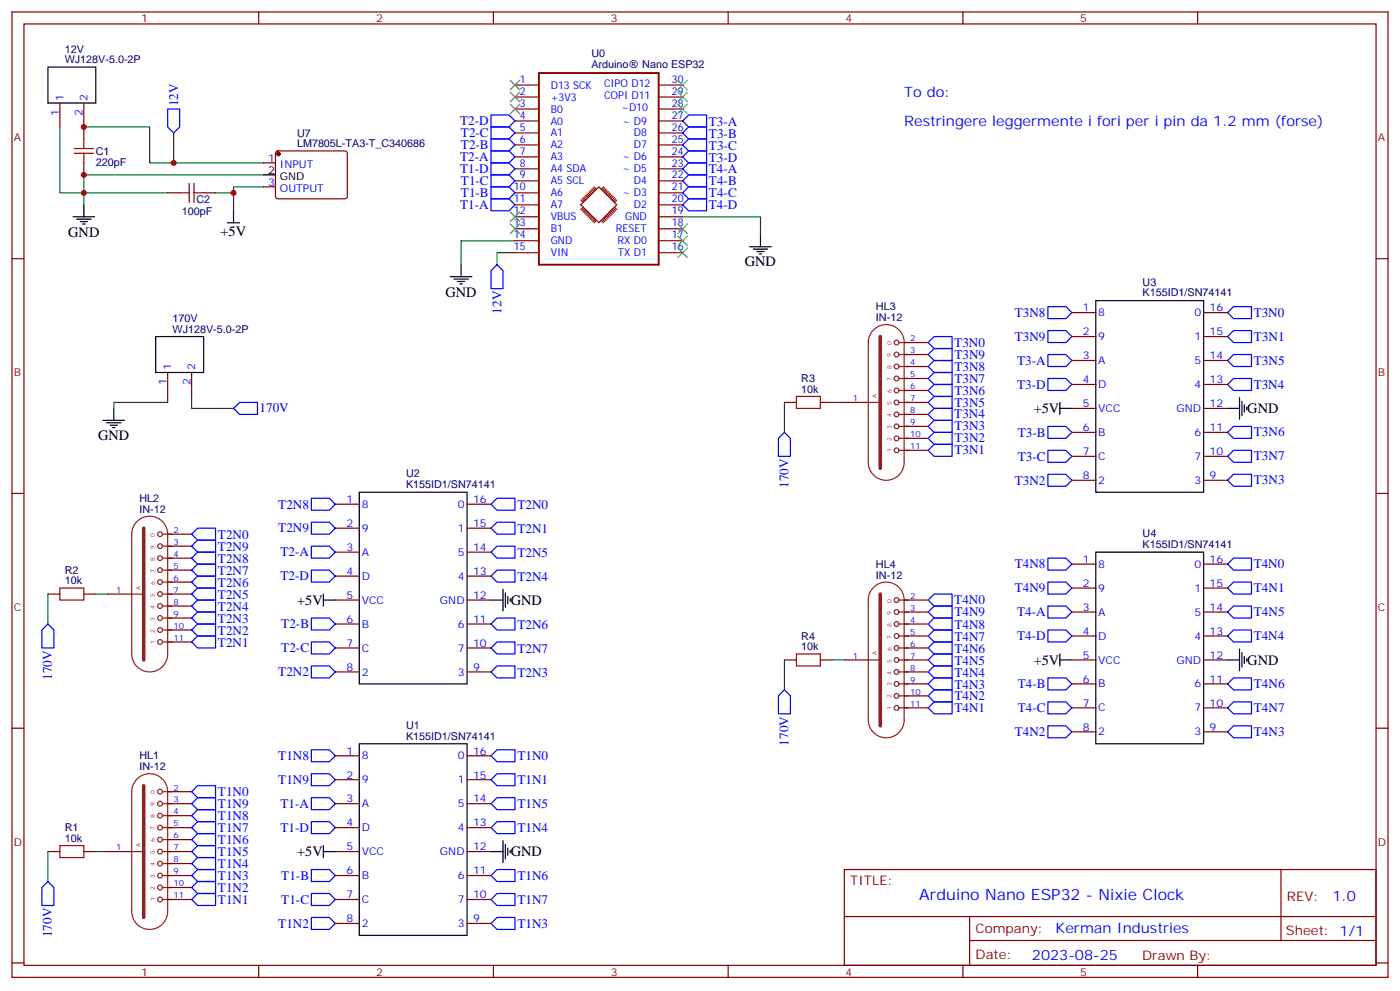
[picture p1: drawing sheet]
<svg xmlns="http://www.w3.org/2000/svg" width="412mm" height="292mm" viewBox="0 0 412 292" stroke-linecap="round" stroke-linejoin="round" font-family="sans-serif">
<defs><g id="words">
<text font-size="4.6" fill="#00f" x="270.8" y="265.1">Arduino Nano ESP32 - Nixie Clock</text>
<g font-size="4.2" fill="#00f">
<text x="266.3" y="28.6">To do:</text>
<text x="266.3" y="37">Restringere leggermente i fori per i pin da 1.2 mm (forse)</text>
<text x="392.5" y="265.4">1.0</text>
<text x="310.9" y="274.9">Kerman Industries</text>
<text x="304" y="282.7">2023-08-25</text>
</g>
<g font-size="4.2">
<text x="20.1" y="69.9">GND</text>
<text x="65" y="69.5">+5V</text>
<text x="219.4" y="78.3">GND</text>
<text x="131.2" y="87.6">GND</text>
<text x="304.5" y="121.7">+5V</text>
<text x="367.4" y="121.7">GND</text>
<text x="28.9" y="129.5">GND</text>
<text x="87.5" y="178.2">+5V</text>
<text x="150.5" y="178.2">GND</text>
<text x="304.5" y="195.8">+5V</text>
<text x="367.4" y="195.8">GND</text>
<text x="87.5" y="252.2">+5V</text>
<text x="150.5" y="252.3">GND</text>
</g>
<g font-size="3.9" fill="#00f">
<text x="52.5" y="31.3" transform="rotate(-90 52.5 31.3)">12V</text>
<text x="135.6" y="36.9">T2-D</text>
<text x="135.8" y="40.4">T2-C</text>
<text x="208.8" y="37">T3-A</text>
<text x="208.8" y="40.5">T3-B</text>
<text x="135.6" y="47.5">T2-A</text>
<text x="135.8" y="43.9">T2-B</text>
<text x="208.8" y="47.6">T3-D</text>
<text x="208.8" y="44">T3-C</text>
<text x="135.6" y="51">T1-D</text>
<text x="208.8" y="51.1">T4-A</text>
<text x="135.8" y="58">T1-B</text>
<text x="135.8" y="54.5">T1-C</text>
<text x="208.8" y="54.6">T4-B</text>
<text x="208.8" y="58.2">T4-C</text>
<text x="135.6" y="61.6">T1-A</text>
<text x="208.8" y="61.7">T4-D</text>
<text x="147.7" y="92.4" transform="rotate(-90 147.7 92.4)">12V</text>
<text x="298.9" y="93.3">T3N8</text>
<text x="369.3" y="93.3">T3N0</text>
<text x="298.9" y="100.4">T3N9</text>
<text x="369.4" y="100.3">T3N1</text>
<text x="281.1" y="102.1">T3N0</text>
<text x="281.2" y="105.6">T3N9</text>
<text x="299.6" y="107.5">T3-A</text>
<text x="369.4" y="107.4">T3N5</text>
<text x="281.2" y="112.7">T3N7</text>
<text x="281.2" y="109.1">T3N8</text>
<text x="281.2" y="119.7">T3N5</text>
<text x="281.2" y="116.2">T3N6</text>
<text x="299.6" y="114.5">T3-D</text>
<text x="369.3" y="114.4">T3N4</text>
<text x="76.4" y="121.5">170V</text>
<text x="281.1" y="123.3">T3N4</text>
<text x="281.2" y="130.3">T3N2</text>
<text x="281.2" y="126.8">T3N3</text>
<text x="299.8" y="128.6">T3-B</text>
<text x="369.4" y="128.6">T3N6</text>
<text x="281.2" y="133.8">T3N1</text>
<text x="299.8" y="135.7">T3-C</text>
<text x="369.4" y="135.6">T3N7</text>
<text x="232.2" y="143.8" transform="rotate(-90 232.2 143.8)">170V</text>
<text x="298.9" y="142.7">T3N2</text>
<text x="369.4" y="142.7">T3N3</text>
<text x="82" y="149.8">T2N8</text>
<text x="152.4" y="149.9">T2N0</text>
<text x="64.2" y="158.7">T2N0</text>
<text x="82" y="156.8">T2N9</text>
<text x="152.4" y="156.9">T2N1</text>
<text x="64.2" y="162.2">T2N9</text>
<text x="64.2" y="165.8">T2N8</text>
<text x="82.6" y="163.9">T2-A</text>
<text x="152.4" y="164">T2N5</text>
<text x="298.9" y="167.4">T4N8</text>
<text x="369.3" y="167.4">T4N0</text>
<text x="64.2" y="169.3">T2N7</text>
<text x="64.2" y="172.8">T2N6</text>
<text x="82.6" y="170.9">T2-D</text>
<text x="152.4" y="171">T2N4</text>
<text x="64.2" y="176.3">T2N5</text>
<text x="64.2" y="179.9">T2N4</text>
<text x="281.1" y="177.9">T4N0</text>
<text x="298.9" y="174.5">T4N9</text>
<text x="369.4" y="174.4">T4N1</text>
<text x="64.2" y="183.4">T2N3</text>
<text x="82.9" y="185.1">T2-B</text>
<text x="152.4" y="185.2">T2N6</text>
<text x="281.2" y="185.2">T4N8</text>
<text x="281.2" y="181.5">T4N9</text>
<text x="299.6" y="181.5">T4-A</text>
<text x="369.4" y="181.5">T4N5</text>
<text x="64.2" y="186.9">T2N2</text>
<text x="64.2" y="190.4">T2N1</text>
<text x="281.2" y="188.7">T4N7</text>
<text x="299.6" y="188.6">T4-D</text>
<text x="369.3" y="188.5">T4N4</text>
<text x="82.9" y="192.1">T2-C</text>
<text x="152.4" y="192.2">T2N7</text>
<text x="281.2" y="195.7">T4N5</text>
<text x="281.2" y="192.2">T4N6</text>
<text x="15.3" y="200.2" transform="rotate(-90 15.3 200.2)">170V</text>
<text x="82" y="199.2">T2N2</text>
<text x="152.4" y="199.3">T2N3</text>
<text x="281.2" y="202.8">T4N3</text>
<text x="281.2" y="199.3">T4N4</text>
<text x="299.8" y="202.7">T4-B</text>
<text x="369.4" y="202.6">T4N6</text>
<text x="281.2" y="209.8">T4N1</text>
<text x="281.2" y="206.3">T4N2</text>
<text x="299.8" y="209.8">T4-C</text>
<text x="369.4" y="209.7">T4N7</text>
<text x="232.2" y="219.6" transform="rotate(-90 232.2 219.6)">170V</text>
<text x="298.9" y="216.8">T4N2</text>
<text x="369.4" y="216.7">T4N3</text>
<text x="82" y="223.9">T1N8</text>
<text x="152.4" y="223.9">T1N0</text>
<text x="82" y="230.9">T1N9</text>
<text x="152.4" y="230.9">T1N1</text>
<text x="64.2" y="234.4">T1N0</text>
<text x="64.2" y="238">T1N9</text>
<text x="82.6" y="238">T1-A</text>
<text x="152.4" y="238">T1N5</text>
<text x="64.2" y="241.5">T1N8</text>
<text x="64.2" y="245">T1N7</text>
<text x="82.6" y="245">T1-D</text>
<text x="152.4" y="245">T1N4</text>
<text x="64.2" y="248.5">T1N6</text>
<text x="64.2" y="252.1">T1N5</text>
<text x="64.2" y="255.6">T1N4</text>
<text x="64.2" y="259.1">T1N3</text>
<text x="64.2" y="262.7">T1N2</text>
<text x="82.9" y="259.2">T1-B</text>
<text x="152.4" y="259.1">T1N6</text>
<text x="64.2" y="266.2">T1N1</text>
<text x="82.9" y="266.2">T1-C</text>
<text x="152.4" y="266.2">T1N7</text>
<text x="82" y="273.2">T1N2</text>
<text x="152.4" y="273.2">T1N3</text>
<text x="15.3" y="276" transform="rotate(-90 15.3 276)">170V</text>
</g>
<g font-size="3.9" fill="#800">
<text x="250.5" y="260.7">TITLE:</text>
<text x="379.1" y="265.4">REV:</text>
<text x="287.4" y="274.9">Company:</text>
<text x="378.7" y="275.5">Sheet: 1/1</text>
<text x="287.4" y="282.6">Date:</text>
<text x="336.4" y="282.7">Drawn By:</text>
</g>
<g font-size="3.2" fill="#800">
<text x="41.6" y="6.5">1</text>
<text x="110.8" y="6.5">2</text>
<text x="179.9" y="6.5">3</text>
<text x="249.1" y="6.5">4</text>
<text x="318.2" y="6.5">5</text>
<text x="4.1" y="41.6">A</text>
<text x="405.9" y="41.6">A</text>
<text x="4.1" y="110.8">B</text>
<text x="405.9" y="110.8">B</text>
<text x="4.1" y="179.9">C</text>
<text x="405.9" y="179.9">C</text>
<text x="4.1" y="249.1">D</text>
<text x="405.9" y="249.1">D</text>
<text x="41.6" y="287.3">1</text>
<text x="110.8" y="287.3">2</text>
<text x="179.9" y="287.3">3</text>
<text x="249.1" y="287.3">4</text>
<text x="318.2" y="287.3">5</text>
</g>
<g font-size="3.2" fill="#000080">
<text x="19.1" y="15.5">12V</text>
<text x="174.2" y="16.9">U0</text>
<text x="19.1" y="18.7">WJ128V-5.0-2P</text>
<text x="174.2" y="20">Arduino</text>
<text x="189.2" y="20">Nano ESP32</text>
<text x="87.5" y="40.2">U7</text>
<text x="28.2" y="45.6">C1</text>
<text x="87.5" y="43.4">LM7805L-TA3-T_C340686</text>
<text x="28.2" y="48.8">220pF</text>
<text x="57.9" y="59.7">C2</text>
<text x="53.5" y="63.2">100pF</text>
<text x="336.6" y="87.3">K155ID1/SN74141</text>
<text x="336.6" y="84.1">U3</text>
<text x="50.8" y="94.9">170V</text>
<text x="258" y="94.5">IN-12</text>
<text x="258" y="91.3">HL3</text>
<text x="50.8" y="98.1">WJ128V-5.0-2P</text>
<text x="236" y="112.5">R3</text>
<text x="236" y="115.7">10k</text>
<text x="119.6" y="143.8">K155ID1/SN74141</text>
<text x="119.6" y="140.6">U2</text>
<text x="41.1" y="147.8">HL2</text>
<text x="41.1" y="151">IN-12</text>
<text x="336.6" y="161.4">K155ID1/SN74141</text>
<text x="336.6" y="158.2">U4</text>
<text x="258" y="167.2">HL4</text>
<text x="19.1" y="172.2">10k</text>
<text x="19.1" y="169">R2</text>
<text x="258" y="170.4">IN-12</text>
<text x="236" y="191.6">10k</text>
<text x="236" y="188.4">R4</text>
<text x="119.6" y="214.7">U1</text>
<text x="119.6" y="217.8">K155ID1/SN74141</text>
<text x="41.1" y="226.8">IN-12</text>
<text x="41.1" y="223.6">HL1</text>
<text x="19.1" y="244.8">R1</text>
<text x="19.1" y="248">10k</text>
</g>
<g font-size="3.2" fill="#00f">
<text x="18.7" y="29.6" transform="rotate(-90 18.7 29.6)">1</text>
<text x="25.8" y="29.6" transform="rotate(-90 25.8 29.6)">2</text>
<text x="153.1" y="24.4">1</text>
<text x="153.1" y="27.9">2</text>
<text x="162.2" y="26.1">D13 SCK</text>
<text x="162.2" y="29.6">+3V3</text>
<text x="177.9" y="29.3">COPI D11</text>
<text x="177.9" y="25.7">CIPO D12</text>
<text x="197.9" y="27.9">29</text>
<text x="197.9" y="24.4">30</text>
<text x="17.3" y="34.1" transform="rotate(-90 17.3 34.1)">1</text>
<text x="24.3" y="34.1" transform="rotate(-90 24.3 34.1)">2</text>
<text x="153.1" y="31.4">3</text>
<text x="153.1" y="34.9">4</text>
<text x="162.2" y="33.1">B0</text>
<text x="183" y="32.8">~D10</text>
<text x="197.9" y="34.9">27</text>
<text x="197.9" y="31.4">28</text>
<text x="153.1" y="38.5">5</text>
<text x="153.1" y="42">6</text>
<text x="162.2" y="36.7">A0</text>
<text x="162.2" y="40.2">A1</text>
<text x="183.4" y="36.7">~ D9</text>
<text x="186.7" y="40.2">D8</text>
<text x="197.9" y="42">25</text>
<text x="197.9" y="38.5">26</text>
<text x="78.9" y="47.6">1</text>
<text x="153.1" y="45.5">7</text>
<text x="162.2" y="43.7">A2</text>
<text x="162.2" y="47.3">A3</text>
<text x="183.4" y="47.3">~ D6</text>
<text x="186.7" y="43.7">D7</text>
<text x="197.9" y="45.5">24</text>
<text x="82.4" y="49.4">INPUT</text>
<text x="153.1" y="49">8</text>
<text x="153.1" y="52.6">9</text>
<text x="162.2" y="50.8">A4 SDA</text>
<text x="183.4" y="50.8">~ D5</text>
<text x="197.9" y="52.6">22</text>
<text x="197.9" y="49">23</text>
<text x="78.9" y="54.7">3</text>
<text x="82.4" y="56.4">OUTPUT</text>
<text x="151.4" y="56.1">10</text>
<text x="151.4" y="59.6">11</text>
<text x="162.2" y="54.3">A5 SCL</text>
<text x="162.2" y="57.8">A6</text>
<text x="183.4" y="57.8">~ D3</text>
<text x="186.7" y="54.3">D4</text>
<text x="197.9" y="59.6">20</text>
<text x="197.9" y="56.1">21</text>
<text x="151.4" y="63.2">12</text>
<text x="162.2" y="61.4">A7</text>
<text x="162.2" y="64.9">VBUS</text>
<text x="184.2" y="64.9">GND</text>
<text x="186.7" y="61.4">D2</text>
<text x="197.9" y="63.2">19</text>
<text x="151.4" y="66.7">13</text>
<text x="151.4" y="70.2">14</text>
<text x="162.2" y="68.4">B1</text>
<text x="162.2" y="71.9">GND</text>
<text x="181.4" y="68.4">RESET</text>
<text x="181.9" y="71.9">RX D0</text>
<text x="197.9" y="70.2">17</text>
<text x="197.9" y="66.7">18</text>
<text x="151.4" y="73.7">15</text>
<text x="162.2" y="75.5">VIN</text>
<text x="182" y="75.5">TX D1</text>
<text x="197.9" y="73.7">16</text>
<text x="319" y="91.7">1</text>
<text x="323.5" y="93.1">8</text>
<text x="351.8" y="93.1">0</text>
<text x="356.3" y="91.7">16</text>
<text x="319" y="98.8">2</text>
<text x="323.5" y="100.2">9</text>
<text x="351.8" y="100.2">1</text>
<text x="356.3" y="98.8">15</text>
<text x="319" y="105.8">3</text>
<text x="323.5" y="107.2">A</text>
<text x="351.8" y="107.2">5</text>
<text x="356.3" y="105.8">14</text>
<text x="49" y="113.5" transform="rotate(-90 49 113.5)">1</text>
<text x="50.4" y="109" transform="rotate(-90 50.4 109)">1</text>
<text x="56.1" y="113.5" transform="rotate(-90 56.1 113.5)">2</text>
<text x="57.5" y="109" transform="rotate(-90 57.5 109)">2</text>
<text x="319" y="112.9">4</text>
<text x="356.3" y="112.9">13</text>
<text x="319" y="119.9">5</text>
<text x="323.5" y="114.3">D</text>
<text x="351.8" y="114.3">4</text>
<text x="356.3" y="119.9">12</text>
<text x="323.5" y="121.4">VCC</text>
<text x="346.6" y="121.4">GND</text>
<text x="319" y="127">6</text>
<text x="323.5" y="128.4">B</text>
<text x="351.8" y="128.4">6</text>
<text x="356.3" y="127">11</text>
<text x="319" y="134.1">7</text>
<text x="323.5" y="135.5">C</text>
<text x="351.8" y="135.5">7</text>
<text x="356.3" y="134.1">10</text>
<text x="319" y="141.1">8</text>
<text x="323.5" y="142.5">2</text>
<text x="351.8" y="142.5">3</text>
<text x="356.3" y="141.1">9</text>
<text x="102.1" y="148.2">1</text>
<text x="106.5" y="149.6">8</text>
<text x="134.9" y="149.6">0</text>
<text x="139.3" y="148.2">16</text>
<text x="102.1" y="155.2">2</text>
<text x="139.3" y="155.2">15</text>
<text x="106.5" y="156.6">9</text>
<text x="134.9" y="156.6">1</text>
<text x="102.1" y="162.3">3</text>
<text x="106.5" y="163.7">A</text>
<text x="134.9" y="163.7">5</text>
<text x="139.3" y="162.3">14</text>
<text x="319" y="165.8">1</text>
<text x="323.5" y="167.2">8</text>
<text x="351.8" y="167.2">0</text>
<text x="356.3" y="165.8">16</text>
<text x="102.1" y="169.3">4</text>
<text x="106.5" y="170.7">D</text>
<text x="134.9" y="170.7">4</text>
<text x="139.3" y="169.3">13</text>
<text x="319" y="172.9">2</text>
<text x="356.3" y="172.9">15</text>
<text x="102.1" y="176.4">5</text>
<text x="106.5" y="177.8">VCC</text>
<text x="129.6" y="177.8">GND</text>
<text x="139.3" y="176.4">12</text>
<text x="319" y="179.9">3</text>
<text x="323.5" y="174.3">9</text>
<text x="351.8" y="174.3">1</text>
<text x="356.3" y="179.9">14</text>
<text x="102.1" y="183.4">6</text>
<text x="106.5" y="184.9">B</text>
<text x="134.9" y="184.9">6</text>
<text x="139.3" y="183.4">11</text>
<text x="323.5" y="181.3">A</text>
<text x="351.8" y="181.3">5</text>
<text x="102.1" y="190.5">7</text>
<text x="106.5" y="191.9">C</text>
<text x="134.9" y="191.9">7</text>
<text x="139.3" y="190.5">10</text>
<text x="319" y="187">4</text>
<text x="323.5" y="188.4">D</text>
<text x="351.8" y="188.4">4</text>
<text x="356.3" y="187">13</text>
<text x="102.1" y="197.6">8</text>
<text x="139.3" y="197.6">9</text>
<text x="319" y="194">5</text>
<text x="323.5" y="195.4">VCC</text>
<text x="346.6" y="195.4">GND</text>
<text x="356.3" y="194">12</text>
<text x="106.5" y="199">2</text>
<text x="134.9" y="199">3</text>
<text x="319" y="201.1">6</text>
<text x="323.5" y="202.5">B</text>
<text x="351.8" y="202.5">6</text>
<text x="356.3" y="201.1">11</text>
<text x="319" y="208.1">7</text>
<text x="323.5" y="209.6">C</text>
<text x="351.8" y="209.6">7</text>
<text x="356.3" y="208.1">10</text>
<text x="319" y="215.2">8</text>
<text x="356.3" y="215.2">9</text>
<text x="323.5" y="216.6">2</text>
<text x="351.8" y="216.6">3</text>
<text x="102.1" y="222.3">1</text>
<text x="106.5" y="223.7">8</text>
<text x="134.9" y="223.7">0</text>
<text x="139.3" y="222.3">16</text>
<text x="102.1" y="229.3">2</text>
<text x="106.5" y="230.7">9</text>
<text x="134.9" y="230.7">1</text>
<text x="139.3" y="229.3">15</text>
<text x="102.1" y="236.4">3</text>
<text x="106.5" y="237.8">A</text>
<text x="134.9" y="237.8">5</text>
<text x="139.3" y="236.4">14</text>
<text x="102.1" y="243.4">4</text>
<text x="106.5" y="244.8">D</text>
<text x="134.9" y="244.8">4</text>
<text x="139.3" y="243.4">13</text>
<text x="102.1" y="250.5">5</text>
<text x="106.5" y="251.9">VCC</text>
<text x="129.6" y="251.9">GND</text>
<text x="139.3" y="250.5">12</text>
<text x="102.1" y="257.5">6</text>
<text x="139.3" y="257.5">11</text>
<text x="106.5" y="258.9">B</text>
<text x="134.9" y="258.9">6</text>
<text x="102.1" y="264.6">7</text>
<text x="106.5" y="266">C</text>
<text x="134.9" y="266">7</text>
<text x="139.3" y="264.6">10</text>
<text x="102.1" y="271.6">8</text>
<text x="106.5" y="273.1">2</text>
<text x="134.9" y="273.1">3</text>
<text x="139.3" y="271.6">9</text>
</g>
<g font-size="3.2">
<text x="78.9" y="51.2">2</text>
<text x="82.4" y="52.9">GND</text>
</g>
<g font-size="2.5" fill="#00f">
<text x="268.1" y="100.5">2</text>
<text x="268.1" y="107.6">4</text>
<text x="268.1" y="104.1">3</text>
<text x="268.1" y="111.1">5</text>
<text x="251.2" y="118.2">1</text>
<text x="268.1" y="118.2">7</text>
<text x="268.1" y="114.7">6</text>
<text x="268.1" y="125.2">9</text>
<text x="268.1" y="121.7">8</text>
<text x="268.1" y="128.8">10</text>
<text x="268.1" y="132.3">11</text>
<text x="51.2" y="160.5">3</text>
<text x="51.2" y="157">2</text>
<text x="51.2" y="167.6">5</text>
<text x="51.2" y="164">4</text>
<text x="51.2" y="171.1">6</text>
<text x="34.2" y="174.6">1</text>
<text x="51.2" y="178.2">8</text>
<text x="51.2" y="174.6">7</text>
<text x="268.1" y="179.9">3</text>
<text x="268.1" y="176.4">2</text>
<text x="51.2" y="185.2">10</text>
<text x="51.2" y="181.7">9</text>
<text x="268.1" y="183.4">4</text>
<text x="51.2" y="188.7">11</text>
<text x="268.1" y="190.5">6</text>
<text x="268.1" y="187">5</text>
<text x="251.2" y="194">1</text>
<text x="268.1" y="197.6">8</text>
<text x="268.1" y="194">7</text>
<text x="268.1" y="201.1">9</text>
<text x="268.1" y="208.1">11</text>
<text x="268.1" y="204.6">10</text>
<text x="51.2" y="232.8">2</text>
<text x="51.2" y="239.9">4</text>
<text x="51.2" y="236.4">3</text>
<text x="51.2" y="243.4">5</text>
<text x="34.2" y="250.5">1</text>
<text x="51.2" y="250.5">7</text>
<text x="51.2" y="246.9">6</text>
<text x="51.2" y="257.5">9</text>
<text x="51.2" y="254">8</text>
<text x="51.2" y="261.1">10</text>
<text x="51.2" y="264.6">11</text>
</g>
<g font-size="1.8" fill="#8d2323">
<text x="262.6" y="101.7" transform="rotate(-90 262.6 101.7)">0</text>
<text x="262.6" y="105.2" transform="rotate(-90 262.6 105.2)">9</text>
<text x="262.6" y="112.2" transform="rotate(-90 262.6 112.2)">7</text>
<text x="262.6" y="108.7" transform="rotate(-90 262.6 108.7)">8</text>
<text x="258.3" y="117.2" transform="rotate(-90 258.3 117.2)">A</text>
<text x="262.6" y="119.3" transform="rotate(-90 262.6 119.3)">5</text>
<text x="262.6" y="115.8" transform="rotate(-90 262.6 115.8)">6</text>
<text x="262.6" y="122.8" transform="rotate(-90 262.6 122.8)">4</text>
<text x="262.6" y="129.9" transform="rotate(-90 262.6 129.9)">2</text>
<text x="262.6" y="126.3" transform="rotate(-90 262.6 126.3)">3</text>
<text x="262.6" y="133.1" transform="rotate(-90 262.6 133.1)">1</text>
<text x="45.6" y="161.6" transform="rotate(-90 45.6 161.6)">9</text>
<text x="45.6" y="158.1" transform="rotate(-90 45.6 158.1)">0</text>
<text x="45.6" y="165.2" transform="rotate(-90 45.6 165.2)">8</text>
<text x="41.3" y="173.7" transform="rotate(-90 41.3 173.7)">A</text>
<text x="45.6" y="172.2" transform="rotate(-90 45.6 172.2)">6</text>
<text x="45.6" y="168.7" transform="rotate(-90 45.6 168.7)">7</text>
<text x="45.6" y="179.3" transform="rotate(-90 45.6 179.3)">4</text>
<text x="45.6" y="175.7" transform="rotate(-90 45.6 175.7)">5</text>
<text x="262.6" y="177.5" transform="rotate(-90 262.6 177.5)">0</text>
<text x="45.6" y="182.8" transform="rotate(-90 45.6 182.8)">3</text>
<text x="262.6" y="184.6" transform="rotate(-90 262.6 184.6)">8</text>
<text x="262.6" y="181" transform="rotate(-90 262.6 181)">9</text>
<text x="45.6" y="189.6" transform="rotate(-90 45.6 189.6)">1</text>
<text x="45.6" y="186.3" transform="rotate(-90 45.6 186.3)">2</text>
<text x="262.6" y="191.6" transform="rotate(-90 262.6 191.6)">6</text>
<text x="262.6" y="188.1" transform="rotate(-90 262.6 188.1)">7</text>
<text x="258.3" y="193.1" transform="rotate(-90 258.3 193.1)">A</text>
<text x="262.6" y="195.1" transform="rotate(-90 262.6 195.1)">5</text>
<text x="262.6" y="202.2" transform="rotate(-90 262.6 202.2)">3</text>
<text x="262.6" y="198.7" transform="rotate(-90 262.6 198.7)">4</text>
<text x="262.6" y="209" transform="rotate(-90 262.6 209)">1</text>
<text x="262.6" y="205.7" transform="rotate(-90 262.6 205.7)">2</text>
<text x="45.6" y="233.9" transform="rotate(-90 45.6 233.9)">0</text>
<text x="45.6" y="237.5" transform="rotate(-90 45.6 237.5)">9</text>
<text x="45.6" y="244.5" transform="rotate(-90 45.6 244.5)">7</text>
<text x="45.6" y="241" transform="rotate(-90 45.6 241)">8</text>
<text x="41.3" y="249.5" transform="rotate(-90 41.3 249.5)">A</text>
<text x="45.6" y="251.6" transform="rotate(-90 45.6 251.6)">5</text>
<text x="45.6" y="248.1" transform="rotate(-90 45.6 248.1)">6</text>
<text x="45.6" y="255.1" transform="rotate(-90 45.6 255.1)">4</text>
<text x="45.6" y="262.2" transform="rotate(-90 45.6 262.2)">2</text>
<text x="45.6" y="258.6" transform="rotate(-90 45.6 258.6)">3</text>
<text x="45.6" y="265.4" transform="rotate(-90 45.6 265.4)">1</text>
</g>
</g></defs>
<g fill="none" stroke="#870000" stroke-width=".35">
<path d="M3.5 3.5h405.4v284.4h-405.4zM7.1 7.1h398.2v277.2h-398.2zM76.2 3.5v3.6M145.3 3.5v3.6M214.5 3.5v3.6M283.6 3.5v3.6M352.8 3.5v3.6M17.6 30.3v7.1M24.7 30.3v10.6M24.7 48v3.5M49.4 56.8h3.5M60 56.8h3.5"/>
<path d="M77.6 48h3.5M77.6 55h3.5M81.4 44.7l.4-.2h20.1l.4 .7-.1 12.9-.6 .5-20-.1-.5-.6v-12.7zM3.5 76.2h3.6M405.3 76.2h3.6M315.7 92.1h7.1M315.7 99.1h7.1M354.5 92.1h7.1M354.5 99.1h7.1M49.4 109.7v7.1M56.4 109.7v7.1M231.1 118.5h3.5"/>
<path d="M241.7 118.5h3.5M248.7 118.5h7.1M266.3 118.5h7.1M266.3 115h7.1M266.3 111.5h7.1M266.3 108h7.1M266.3 104.4h7.1M266.3 100.9h7.1M315.7 106.2h7.1M315.7 113.2h7.1M354.5 106.2h7.1M354.5 113.2h7.1"/>
<path d="M266.3 132.6h7.1M266.3 129.1h7.1M266.3 125.6h7.1M266.3 122.1h7.1M315.7 120.3h7.1M315.7 127.4h7.1M315.7 134.4h7.1M354.5 120.3h7.1M354.5 127.4h7.1M354.5 134.4h7.1M3.5 145.3h3.6M49.4 157.3h7"/>
<path d="M98.8 148.5h7M98.8 155.6h7M137.6 148.5h7M137.6 155.6h7M315.7 141.5h7.1M354.5 141.5h7.1M405.3 145.3h3.6M14.1 175h3.5M24.7 175h3.5M31.7 175h7.1M49.4 175h7M49.4 178.5h7"/>
<path d="M49.4 171.5h7M49.4 167.9h7M49.4 164.4h7M49.4 160.9h7M98.8 162.6h7M98.8 169.7h7M98.8 176.7h7M137.6 162.6h7M137.6 169.7h7M137.6 176.7h7M266.3 176.7h7.1M315.7 166.2h7.1"/>
<path d="M315.7 173.2h7.1M354.5 166.2h7.1M354.5 173.2h7.1M49.4 189.1h7M49.4 185.6h7M49.4 182h7M98.8 183.8h7M98.8 190.9h7M98.8 197.9h7M137.6 183.8h7M137.6 190.9h7M137.6 197.9h7"/>
<path d="M231.1 194.4h3.5M241.7 194.4h3.5M248.7 194.4h7.1M266.3 183.8h7.1M266.3 190.9h7.1M266.3 197.9h7.1M266.3 180.3h7.1M266.3 187.3h7.1M266.3 194.4h7.1M315.7 180.3h7.1M315.7 187.3h7.1M315.7 194.4h7.1"/>
<path d="M354.5 180.3h7.1M354.5 187.3h7.1M354.5 194.4h7.1M3.5 214.5h3.6M266.3 201.4h7.1M266.3 208.5h7.1M266.3 205h7.1M315.7 201.4h7.1M315.7 208.5h7.1M315.7 215.5h7.1M354.5 201.4h7.1M354.5 208.5h7.1"/>
<path d="M354.5 215.5h7.1M405.3 214.5h3.6M49.4 236.7h7M49.4 233.2h7M98.8 236.7h7M98.8 222.6h7M98.8 229.7h7M137.6 236.7h7M137.6 222.6h7M137.6 229.7h7M14.1 250.8h3.5M24.7 250.8h3.5"/>
<path d="M31.7 250.8h7.1M49.4 250.8h7M49.4 257.9h7M49.4 254.4h7M49.4 247.3h7M49.4 243.8h7M49.4 240.2h7M98.8 250.8h7M98.8 257.9h7M98.8 243.8h7M137.6 250.8h7M137.6 257.9h7"/>
<path d="M137.6 243.8h7M248.7 256.1h156.6v28.2h-156.6zM377.3 256.1v20.9M49.4 264.9h7M49.4 261.4h7M98.8 264.9h7M98.8 272h7M137.6 264.9h7M137.6 272h7M248.7 270h156.5M285.6 277h119.6M285.6 270v14.1"/>
<path d="M3.5 283.6h3.6M76.2 284.3v3.6M145.3 284.3v3.6M214.5 284.3v3.6M283.6 284.3v3.6M352.8 284.3v3.6M405.3 283.6h3.6"/>
</g>
<path d="M158.7 21.5h35.3v56.5h-35.3z" fill="none" stroke="#900" stroke-width=".56"/>
<g fill="none" stroke="#900" stroke-width=".35">
<path d="M151.7 25h7M151.7 28.6h7M151.7 32.1h7M151.7 35.6h7M151.7 39.2h7M194 25h7.1M194 28.6h7.1M194 32.1h7.1M194 35.6h7.1M194 39.2h7.1M151.7 42.7h7M151.7 46.2h7"/>
<path d="M151.7 49.7h7M151.7 53.3h7M151.7 56.8h7M171.1 58.9l.7 .7M171.4 58.6l.8 .7M171.8 58.2l.7 .7M172.2 57.9l.7 .7M172.5 57.5l.7 .7M172.9 57.2l.7 .7M173.2 56.8l.7 .7M173.6 56.4l.7 .8M173.9 56.1l.7 .7"/>
<path d="M174.3 55.7l.7 .7M174.6 55.4l.7 .7M175 55l.7 .7M177.8 55l-.7 .7M178.2 55.4l-.8 .7M178.5 55.7l-.7 .7M178.9 56.1l-.7 .7M179.2 56.4l-.7 .8M179.6 56.8l-.7 .7M179.9 57.2l-.7 .7M180.3 57.5l-.7 .7M180.6 57.9l-.7 .7"/>
<path d="M181 58.2l-.7 .7M181.3 58.6l-.7 .7M181.7 58.9l-.7 .7M194 42.7h7.1M194 46.2h7.1M194 49.7h7.1M194 53.3h7.1M194 56.8h7.1M151.7 60.3h7M151.7 63.9h7M151.7 67.4h7M151.7 70.9h7"/>
<path d="M151.7 74.4h7M171.1 60.3l5.3-5.3 5.3 5.3-5.3 5.3zM171.8 61l-.7 .7M172.2 61.4l-.8 .7M172.5 61.7l-.7 .7M172.9 62.1l-.7 .7M173.2 62.4l-.7 .7M173.6 62.8l-.7 .7M173.9 63.1l-.7 .8M174.3 63.5l-.7 .7M174.6 63.9l-.7 .7M175 64.2l-.7 .7"/>
<path d="M175.3 64.6l-.7 .7M175.7 64.9l-.7 .7M177.1 64.9l.7 .7M177.4 64.6l.8 .7M177.8 64.2l.7 .7M178.2 63.9l.7 .7M178.5 63.5l.7 .7M178.9 63.1l.7 .8M179.2 62.8l.7 .7M179.6 62.4l.7 .7M179.9 62.1l.7 .7M180.3 61.7l.7 .7"/>
<path d="M180.6 61.4l.7 .7M181 61l.7 .7M194 60.3h7.1M194 63.9h7.1M194 67.4h7.1M194 70.9h7.1M194 74.4h7.1"/>
</g>
<circle cx="82" cy="45.3" r=".53" fill="#870000" stroke="#870000" stroke-width=".35"/>
<g fill="none" stroke="#000" stroke-width=".35">
<path d="M14.1 19.8h14.1v10.5h-14.1zM77.6 51.5h3.5M21.5 63.9h6.4M22.6 64.6h4.2M23.6 65.3h2.2M24.3 66h.7M24.7 60.3v3.6M67 65.6h3.6M68.8 62.1v3.5M135.8 78v3.5M220.8 72.7h6.4M221.9 73.4h4.2"/>
<path d="M223 74.1h2.1M223.7 74.8h.7M224 69.1v3.6M45.9 99.1h14.1v10.6h-14.1zM132.6 81.5h6.4M133.7 82.2h4.2M134.8 82.9h2.1M135.5 83.6h.7M322.8 88.5h31.7v56.5h-31.7zM312.2 118.5v3.6M365.1 117.1v6.4M365.8 118.2v4.2"/>
<path d="M366.5 119.2v2.2M367.2 119.9v.8M30.3 123.8h6.4M31.4 124.5h4.2M32.5 125.2h2.1M33.2 125.9h.7M33.5 120.3v3.5M312.2 120.3h3.5M361.6 120.3h3.5M105.8 145h31.8v56.4h-31.8zM95.2 176.7h3.6M95.2 175v3.5"/>
<path d="M144.6 176.7h3.6M148.2 173.6v6.3M148.9 174.6v4.3M149.6 175.7v2.1M150.3 176.4v.7M322.8 162.6h31.7v56.5h-31.7zM312.2 194.4h3.5M312.2 192.6v3.5M361.6 194.4h3.5M365.1 191.2v6.4M365.8 192.3v4.2M366.5 193.3v2.1"/>
<path d="M367.2 194v.7M105.8 219.1h31.8v56.4h-31.8zM95.2 249.1v3.5M95.2 250.8h3.6M144.6 250.8h3.6M148.2 247.7v6.3M148.9 248.7v4.2M149.6 249.8v2.1M150.3 250.5v.7"/>
</g>
<g fill="none" stroke="#008700" stroke-width=".35">
<path d="M17.6 37.4v19.4h31.8M24.7 37.4h19.4v10.6h33.5M51.2 39.2v8.8M63.5 56.8h5.3M77.6 55h-8.8v7.1M77.6 51.5h-52.9v8.8M151.7 70.9h-15.9v7.1M151.7 74.4h-5.3v3.6M201.1 63.9h22.9v5.2M49.4 116.8v1.7h-15.9v1.8M56.4 116.8v3.5h12.4M231.1 118.5v8.9"/>
<path d="M245.2 118.5h3.5M14.1 175v8.8M28.2 175h3.5M231.1 194.4v8.8M245.2 194.4h3.5M14.1 250.8v8.8M28.2 250.8h3.5"/>
</g>
<g fill="none" stroke="#00f" stroke-width=".35">
<path d="M49.4 32.1h3.5v5.3l-1.7 1.8-1.8-1.8zM144.6 37.4h5.3l1.8 1.8-1.8 1.7h-5.3zM144.6 33.9h5.3l1.8 1.7-1.8 1.8h-5.3zM201.1 39.2l1.7-1.8h5.3v3.5h-5.3zM202.8 33.9h5.3v3.5h-5.3l-1.7-1.8zM144.6 58.6h5.3l1.8 1.7-1.8 1.8h-5.3zM144.6 55h5.3l1.8 1.8-1.8 1.8h-5.3zM144.6 51.5h5.3l1.8 1.8-1.8 1.7h-5.3zM144.6 48h5.3l1.8 1.7-1.8 1.8h-5.3zM144.6 44.5h5.3l1.8 1.7-1.8 1.8h-5.3zM144.6 40.9h5.3l1.8 1.8-1.8 1.8h-5.3zM201.1 49.7l1.7-1.7h5.3v3.5h-5.3z"/>
<path d="M201.1 53.3l1.7-1.8h5.3v3.5h-5.3zM201.1 56.8l1.7-1.8h5.3v3.6h-5.3zM201.1 46.2l1.7-1.7h5.3v3.5h-5.3zM201.1 42.7l1.7-1.8h5.3v3.6h-5.3zM146.4 78l1.8 1.7v5.3h-3.6v-5.3zM201.1 60.3l1.7-1.7h5.3v3.5h-5.3zM308.7 97.4h5.3l1.7 1.7-1.7 1.8h-5.3zM308.7 90.3h5.3l1.7 1.8-1.7 1.7h-5.3zM361.6 92.1l1.8-1.8h5.3v3.5h-5.3zM361.6 99.1l1.8-1.7h5.3v3.5h-5.3zM273.4 115l1.8-1.8h5.3v3.6h-5.3zM273.4 108l1.8-1.8h5.3v3.5h-5.3z"/>
<path d="M273.4 100.9l1.8-1.8h5.3v3.6h-5.3zM275.2 116.8h5.3v3.5h-5.3l-1.8-1.8zM275.2 109.7h5.3v3.5h-5.3l-1.8-1.7zM275.2 102.7h5.3v3.5h-5.3l-1.8-1.8zM308.7 104.4h5.3l1.7 1.8-1.7 1.8h-5.3zM308.7 111.5h5.3l1.7 1.7-1.7 1.8h-5.3zM361.6 113.2l1.8-1.7h5.3v3.5h-5.3zM361.6 106.2l1.8-1.8h5.3v3.6h-5.3zM68.8 120.3l1.8-1.8h5.2v3.6h-5.2zM231.1 127.4l1.7 1.7v5.3h-3.5v-5.3zM273.4 129.1l1.8-1.7h5.3v3.5h-5.3zM273.4 122.1l1.8-1.8h5.3v3.5h-5.3z"/>
<path d="M275.2 130.9h5.3v3.5h-5.3l-1.8-1.8zM275.2 123.8h5.3v3.6h-5.3l-1.8-1.8zM308.7 139.7h5.3l1.7 1.8-1.7 1.7h-5.3zM308.7 125.6h5.3l1.7 1.8-1.7 1.7h-5.3zM308.7 132.6h5.3l1.7 1.8-1.7 1.8h-5.3zM361.6 134.4l1.8-1.8h5.3v3.6h-5.3zM361.6 127.4l1.8-1.8h5.3v3.5h-5.3zM56.4 157.3l1.8-1.7h5.3v3.5h-5.3zM91.7 146.8h5.3l1.8 1.7-1.8 1.8h-5.3zM91.7 153.8h5.3l1.8 1.8-1.8 1.7h-5.3zM144.6 155.6l1.8-1.8h5.3v3.5h-5.3zM144.6 148.5l1.8-1.7h5.3v3.5h-5.3z"/>
<path d="M361.6 141.5l1.8-1.8h5.3v3.5h-5.3zM56.4 160.9l1.8-1.8h5.3v3.5h-5.3zM56.4 164.4l1.8-1.8h5.3v3.6h-5.3zM56.4 167.9l1.8-1.7h5.3v3.5h-5.3zM58.2 169.7h5.3v3.5h-5.3l-1.8-1.7zM58.2 173.2h5.3v3.5h-5.3l-1.8-1.7zM58.2 176.7h5.3v3.6h-5.3l-1.8-1.8zM91.7 167.9h5.3l1.8 1.8-1.8 1.8h-5.3zM91.7 160.9h5.3l1.8 1.7-1.8 1.8h-5.3zM144.6 162.6l1.8-1.7h5.3v3.5h-5.3zM144.6 169.7l1.8-1.8h5.3v3.6h-5.3zM273.4 176.7l1.8-1.7h5.3v3.5h-5.3z"/>
<path d="M275.2 178.5h5.3v3.5h-5.3l-1.8-1.7zM308.7 178.5h5.3l1.7 1.8-1.7 1.7h-5.3zM308.7 164.4h5.3l1.7 1.8-1.7 1.7h-5.3zM308.7 171.5h5.3l1.7 1.7-1.7 1.8h-5.3zM361.6 173.2l1.8-1.7h5.3v3.5h-5.3zM361.6 166.2l1.8-1.8h5.3v3.5h-5.3zM14.1 183.8l1.8 1.8v5.3h-3.6v-5.3zM56.4 182l1.8-1.7h5.3v3.5h-5.3zM56.4 185.6l1.8-1.8h5.3v3.5h-5.3zM56.4 189.1l1.8-1.8h5.3v3.6h-5.3zM91.7 189.1h5.3l1.8 1.8-1.8 1.7h-5.3zM91.7 182h5.3l1.8 1.8-1.8 1.8h-5.3z"/>
<path d="M91.7 196.1h5.3l1.8 1.8-1.8 1.8h-5.3zM144.6 183.8l1.8-1.8h5.3v3.6h-5.3zM144.6 197.9l1.8-1.8h5.3v3.6h-5.3zM146.4 189.1h5.3v3.5h-5.3l-1.8-1.7zM273.4 183.8l1.8-1.8h5.3v3.6h-5.3zM275.2 196.1h5.3v3.6h-5.3l-1.8-1.8zM275.2 192.6h5.3v3.5h-5.3l-1.8-1.7zM275.2 189.1h5.3v3.5h-5.3l-1.8-1.7zM275.2 185.6h5.3v3.5h-5.3l-1.8-1.8zM308.7 185.6h5.3l1.7 1.7-1.7 1.8h-5.3zM308.7 199.7h5.3l1.7 1.7-1.7 1.8h-5.3zM361.6 180.3l1.8-1.8h5.3v3.5h-5.3z"/>
<path d="M361.6 187.3l1.8-1.7h5.3v3.5h-5.3zM231.1 203.2l1.7 1.8v5.3h-3.5v-5.3zM273.4 208.5l1.8-1.8h5.3v3.6h-5.3zM273.4 201.4l1.8-1.7h5.3v3.5h-5.3zM275.2 203.2h5.3v3.5h-5.3l-1.8-1.7zM308.7 206.7h5.3l1.7 1.8-1.7 1.8h-5.3zM308.7 213.8h5.3l1.7 1.7-1.7 1.8h-5.3zM361.6 201.4l1.8-1.7h5.3v3.5h-5.3zM361.6 208.5l1.8-1.8h5.3v3.6h-5.3zM361.6 215.5l1.8-1.7h5.3v3.5h-5.3zM56.4 233.2l1.8-1.8h5.3v3.6h-5.3zM56.4 236.7l1.8-1.7h5.3v3.5h-5.3z"/>
<path d="M91.7 227.9h5.3l1.8 1.8-1.8 1.7h-5.3zM91.7 220.8h5.3l1.8 1.8-1.8 1.8h-5.3zM91.7 235h5.3l1.8 1.7-1.8 1.8h-5.3zM144.6 236.7l1.8-1.7h5.3v3.5h-5.3zM144.6 229.7l1.8-1.8h5.3v3.5h-5.3zM146.4 220.8h5.3v3.6h-5.3l-1.8-1.8zM14.1 259.6l1.8 1.8v5.3h-3.6v-5.3zM56.4 240.2l1.8-1.7h5.3v3.5h-5.3zM56.4 243.8l1.8-1.8h5.3v3.5h-5.3zM56.4 247.3l1.8-1.8h5.3v3.6h-5.3zM58.2 249.1h5.3v3.5h-5.3l-1.8-1.8zM58.2 252.6h5.3v3.5h-5.3l-1.8-1.7z"/>
<path d="M58.2 256.1h5.3v3.5h-5.3l-1.8-1.7zM58.2 259.6h5.3v3.6h-5.3l-1.8-1.8zM91.7 256.1h5.3l1.8 1.8-1.8 1.7h-5.3zM91.7 242h5.3l1.8 1.8-1.8 1.7h-5.3zM144.6 257.9l1.8-1.8h5.3v3.5h-5.3zM144.6 243.8l1.8-1.8h5.3v3.5h-5.3zM56.4 264.9l1.8-1.7h5.3v3.5h-5.3zM91.7 270.2h5.3l1.8 1.8-1.8 1.8h-5.3zM91.7 263.2h5.3l1.8 1.7-1.8 1.8h-5.3zM144.6 272l1.8-1.8h5.3v3.6h-5.3zM144.6 264.9l1.8-1.7h5.3v3.5h-5.3z"/>
</g>
<g fill="none" stroke="#3c3" stroke-width=".35">
<path d="M150.3 30.7l2.8 2.8M150.3 23.6l2.8 2.9M150.3 27.2l2.8 2.8M153.1 30.7l-2.8 2.8M153.1 23.6l-2.8 2.9M153.1 27.2l-2.8 2.8M199.7 23.6l2.8 2.9M199.7 27.2l2.8 2.8M199.7 30.7l2.8 2.8M202.5 23.6l-2.8 2.9M202.5 27.2l-2.8 2.8M202.5 30.7l-2.8 2.8"/>
<path d="M150.3 62.4l2.8 2.9M150.3 66l2.8 2.8M153.1 62.4l-2.8 2.9M153.1 66l-2.8 2.8M199.7 66l2.8 2.8M199.7 69.5l2.8 2.8M199.7 73l2.8 2.8M202.5 66l-2.8 2.8M202.5 69.5l-2.8 2.8M202.5 73l-2.8 2.8"/>
</g>
<g fill="none" stroke="#8c2424" stroke-width=".35">
<path d="M257.3 97.2a5.3 5.3 0 0 1 5.8-1.2 5.3 5.3 0 0 1 3.2 4.9v35.3a5.3 5.3 0 0 1-5.2 5.3 5.3 5.3 0 0 1-5.3-5.3v-35.3a5.3 5.3 0 0 1 1.5-3.7zM255.8 118.5h3.5M264.8 118.5h2.8M264.8 115h2.8M264.8 111.5h2.8M264.8 108h2.8M264.8 104.4h2.8M264.8 100.9h2.8M264.8 132.6h2.8M264.8 129.1h2.8M264.8 125.6h2.8M264.8 122.1h2.8"/>
<path d="M40.4 153.6a5.3 5.3 0 0 1 5.7-1.2 5.3 5.3 0 0 1 3.3 4.9v35.3a5.3 5.3 0 0 1-5.3 5.3 5.3 5.3 0 0 1-5.3-5.3v-35.3a5.3 5.3 0 0 1 1.6-3.7zM47.8 157.3h2.9M38.8 175h3.5M47.8 178.5h2.9M47.8 175h2.9M47.8 171.5h2.9M47.8 167.9h2.9M47.8 164.4h2.9M47.8 160.9h2.9M257.3 173a5.3 5.3 0 0 1 5.8-1.1 5.3 5.3 0 0 1 3.2 4.8v35.3a5.3 5.3 0 0 1-5.2 5.3 5.3 5.3 0 0 1-5.3-5.3v-35.3a5.3 5.3 0 0 1 1.5-3.7zM264.8 176.7h2.8M47.8 189.1h2.9"/>
<path d="M47.8 185.6h2.9M47.8 182h2.9M255.8 194.4h3.5M264.8 197.9h2.8M264.8 194.4h2.8M264.8 190.9h2.8M264.8 187.3h2.8M264.8 183.8h2.8M264.8 180.3h2.8M264.8 208.5h2.8M264.8 205h2.8M264.8 201.4h2.8"/>
<path d="M40.4 229.4a5.3 5.3 0 0 1 5.7-1.1 5.3 5.3 0 0 1 3.3 4.9v35.3a5.3 5.3 0 0 1-5.3 5.3 5.3 5.3 0 0 1-5.3-5.3v-35.3a5.3 5.3 0 0 1 1.6-3.8zM47.8 236.7h2.9M47.8 233.2h2.9M38.8 250.8h3.5M47.8 257.9h2.9M47.8 254.4h2.9M47.8 250.8h2.9M47.8 247.3h2.9M47.8 243.8h2.9M47.8 240.2h2.9M47.8 264.9h2.9M47.8 261.4h2.9"/>
<circle cx="264.1" cy="111.5" r=".71"/>
<circle cx="264.1" cy="100.9" r=".71"/>
<circle cx="264.1" cy="104.4" r=".71"/>
<circle cx="264.1" cy="107.9" r=".71"/>
<circle cx="264.1" cy="118.5" r=".71"/>
<circle cx="264.1" cy="115" r=".71"/>
<circle cx="264.1" cy="125.6" r=".71"/>
<circle cx="264.1" cy="129.1" r=".71"/>
<circle cx="264.1" cy="122.1" r=".71"/>
<circle cx="264.1" cy="132.6" r=".71"/>
<circle cx="47.1" cy="157.3" r=".71"/>
<circle cx="47.1" cy="178.5" r=".71"/>
<circle cx="47.1" cy="167.9" r=".71"/>
<circle cx="47.1" cy="160.9" r=".71"/>
<circle cx="47.1" cy="164.4" r=".71"/>
<circle cx="47.1" cy="175" r=".71"/>
<circle cx="47.1" cy="171.4" r=".71"/>
<circle cx="264.1" cy="176.7" r=".71"/>
<circle cx="47.1" cy="189.1" r=".71"/>
<circle cx="47.1" cy="182" r=".71"/>
<circle cx="47.1" cy="185.6" r=".71"/>
<circle cx="264.1" cy="183.8" r=".71"/>
<circle cx="264.1" cy="190.9" r=".71"/>
<circle cx="264.1" cy="180.3" r=".71"/>
<circle cx="264.1" cy="194.4" r=".71"/>
<circle cx="264.1" cy="187.3" r=".71"/>
<circle cx="264.1" cy="197.9" r=".71"/>
<circle cx="264.1" cy="208.5" r=".71"/>
<circle cx="264.1" cy="205" r=".71"/>
<circle cx="264.1" cy="201.4" r=".71"/>
<circle cx="47.1" cy="233.2" r=".71"/>
<circle cx="47.1" cy="236.7" r=".71"/>
<circle cx="47.1" cy="250.8" r=".71"/>
<circle cx="47.1" cy="254.4" r=".71"/>
<circle cx="47.1" cy="257.9" r=".71"/>
<circle cx="47.1" cy="240.2" r=".71"/>
<circle cx="47.1" cy="243.8" r=".71"/>
<circle cx="47.1" cy="247.3" r=".71"/>
<circle cx="47.1" cy="261.4" r=".71"/>
<circle cx="47.1" cy="264.9" r=".71"/>
</g>
<path d="M259.3 99.1v38.8M42.3 155.6v38.8M259.3 175v38.8M42.3 231.4v38.8" fill="none" stroke="#8c2424" stroke-width="1.1"/>
<path d="M21.9 43.7h5.6M21.9 45.2h5.6M24.7 40.9v2.8M24.7 45.2v2.8M52.9 56.8h2.8M55.7 54v5.6M57.1 56.8h2.9M57.1 54v5.6M234.6 116.8h7.1v3.5h-7.1zM17.6 173.2h7.1v3.5h-7.1zM234.6 192.6h7.1v3.5h-7.1zM17.6 249.1h7.1v3.5h-7.1z" fill="none" stroke="#a10000" stroke-width=".35"/>
<g fill="#c00">
<circle cx="51.2" cy="48" r=".88"/>
<circle cx="68.8" cy="56.8" r=".88"/>
<circle cx="24.7" cy="56.8" r=".88"/>
<circle cx="24.7" cy="51.5" r=".88"/>
<circle cx="24.7" cy="37.4" r=".88"/>
</g>
<use href="#words"/>
</svg>
